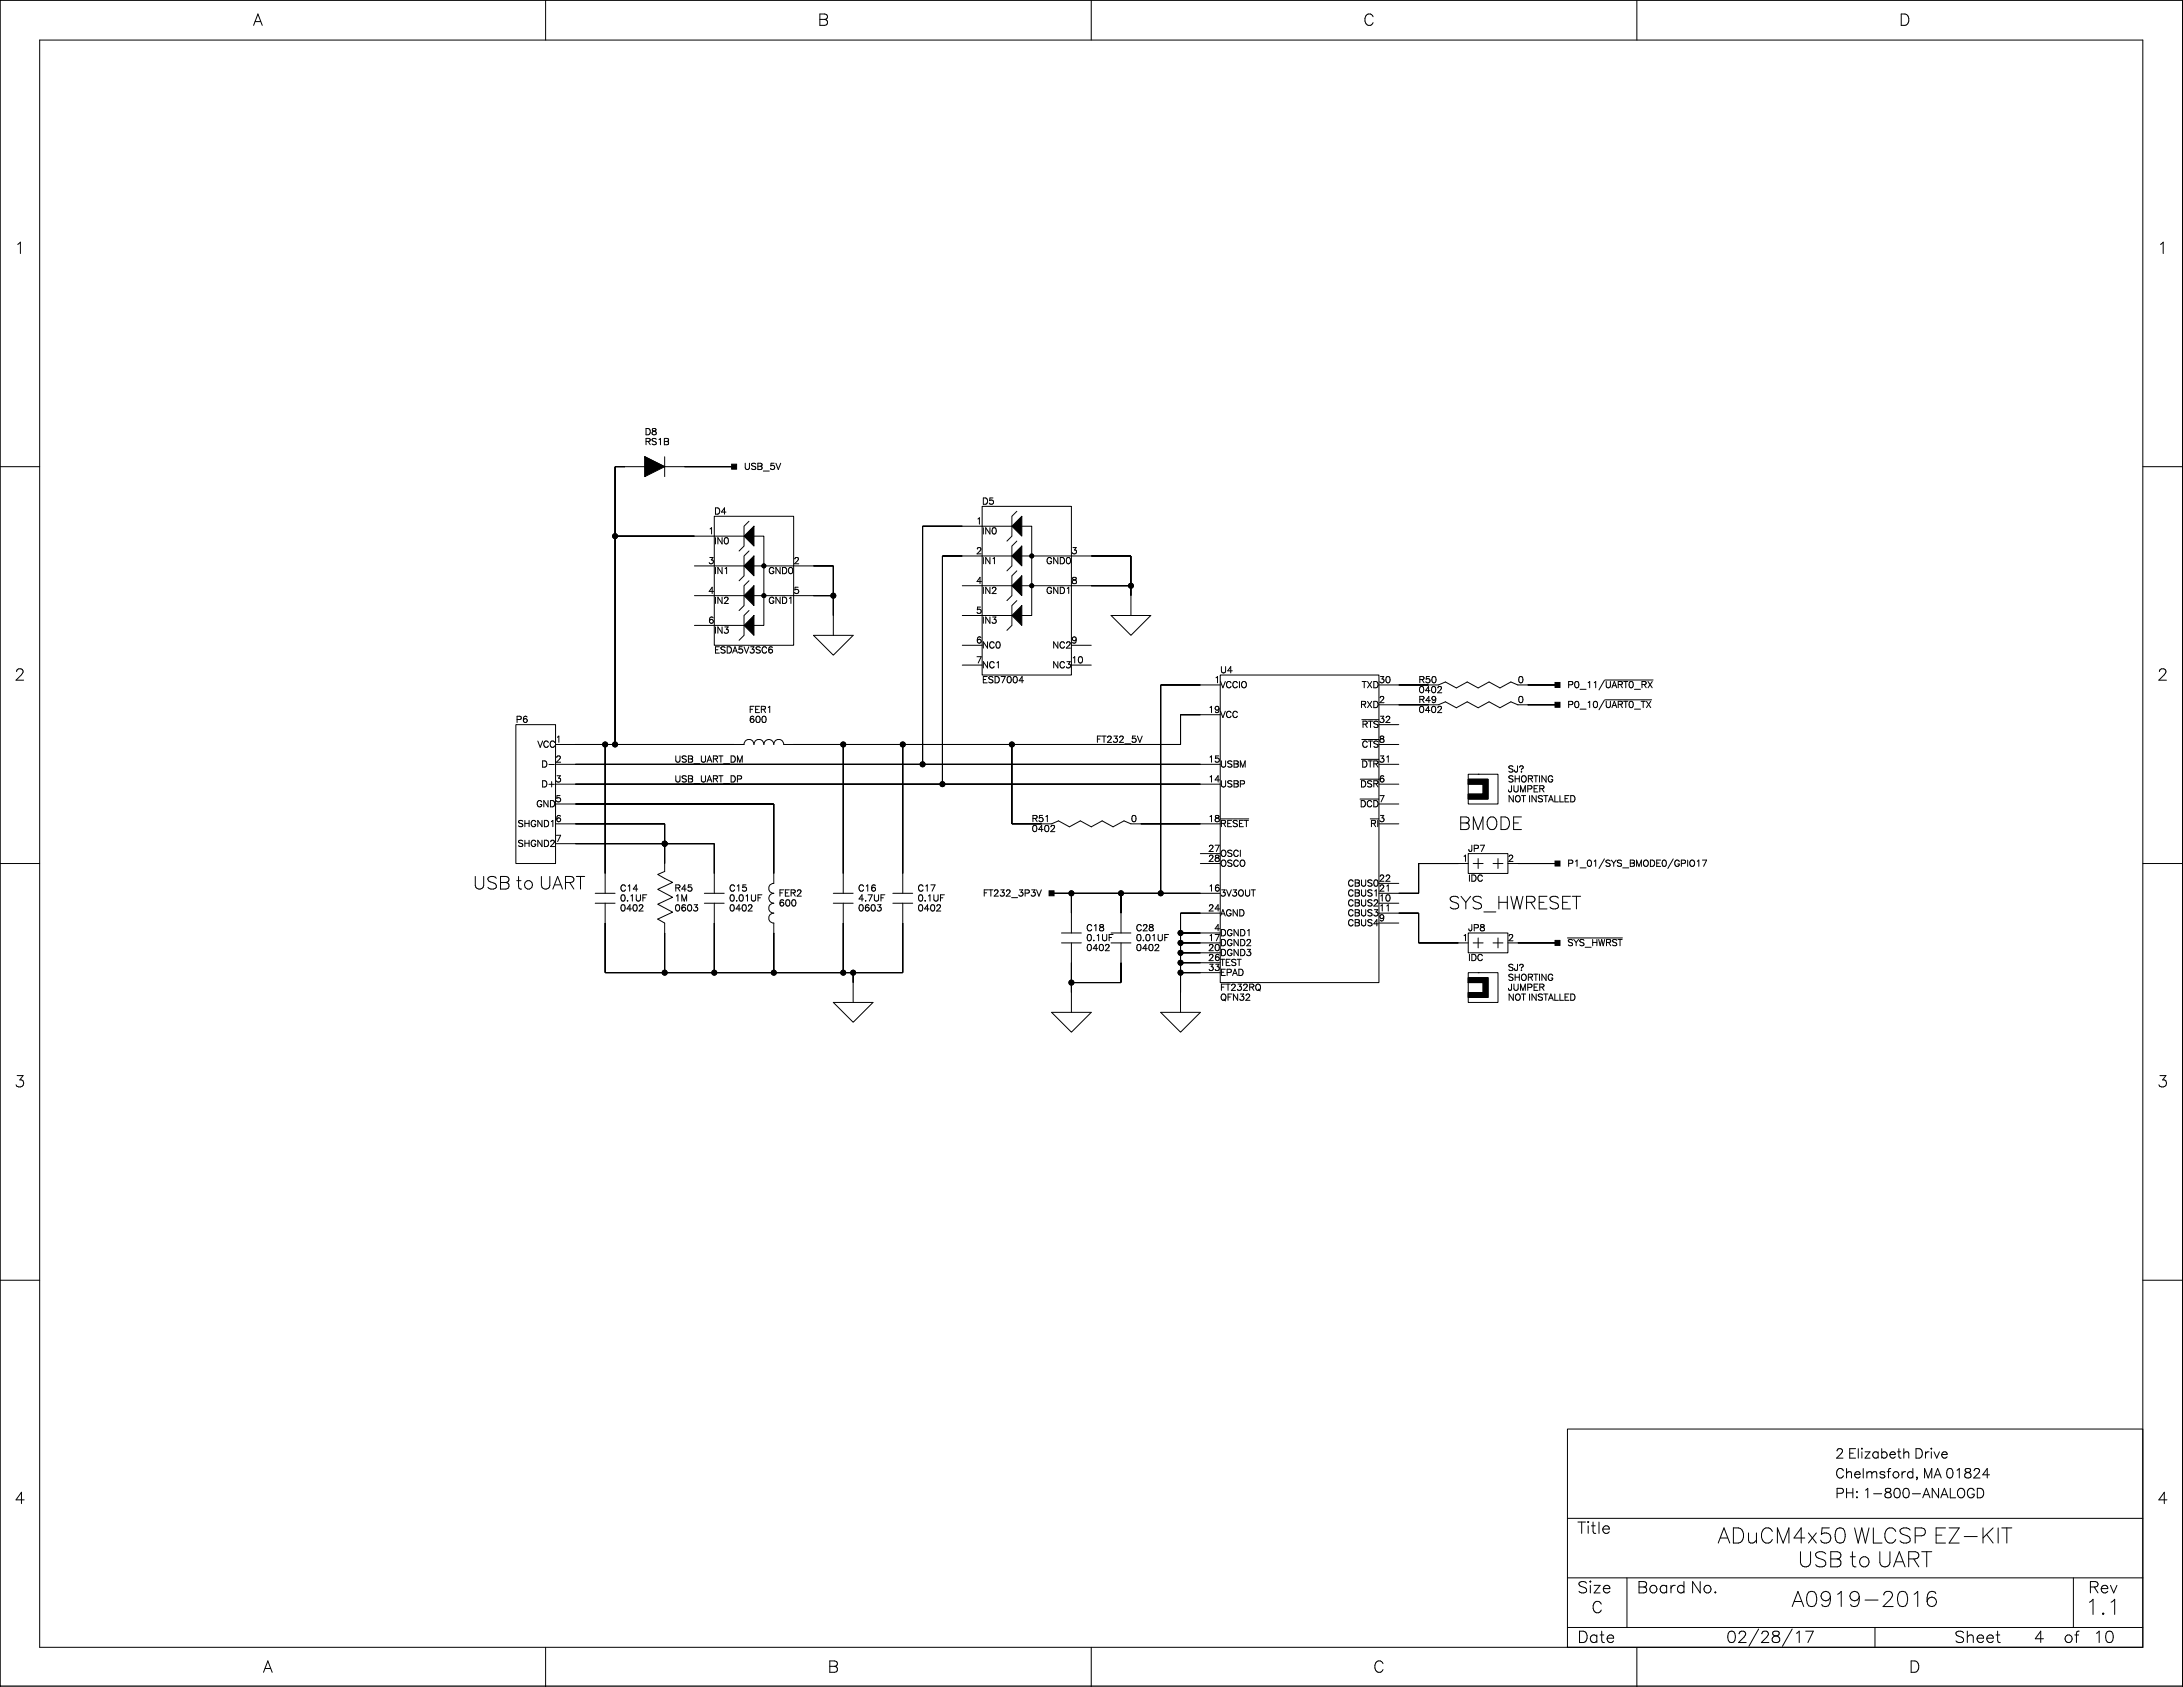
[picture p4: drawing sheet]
<svg xmlns="http://www.w3.org/2000/svg" width="559mm" height="432mm" viewBox="0 0 559 432" stroke-linecap="round" stroke-linejoin="round" font-family="sans-serif">
<defs><g id="words">
<g font-size="6">
<text x="439.6" y="393.9">ADu</text>
<text x="450.4" y="393.9">CM</text>
<text x="458.7" y="393.9">4</text>
<text x="462.4" y="393.9">x50 WLCSP EZ-KI</text>
<text x="512.2" y="393.9">T</text>
<text x="460.1" y="400">USB t</text>
<text x="475.5" y="400">o UART</text>
<text x="458.6" y="410.1">A091</text>
<text x="473" y="410.1">9-201</text>
<text x="492.6" y="410.1">6</text>
<text x="533.7" y="412.2">1</text>
<text x="537.4" y="412.2">.1</text>
</g>
<g font-size="4.9">
<text x="373.3" y="211.4">BM</text>
<text x="380.2" y="211.4">ODE</text>
<text x="121" y="226.7">USB t</text>
<text x="133.8" y="226.7">o UART</text>
<text x="370.8" y="231.7">SYS_H</text>
<text x="386.5" y="231.7">WRESET</text>
</g>
<g font-size="4.2">
<text x="64.8" y="5.7">A</text>
<text x="209.3" y="5.7">B</text>
<text x="349" y="5.7">C</text>
<text x="486.1" y="5.7">D</text>
<text x="3.7" y="64.1">1</text>
<text x="552.2" y="64.1">1</text>
<text x="3.7" y="173.3">2</text>
<text x="552.2" y="173.3">2</text>
<text x="3.7" y="277.5">3</text>
<text x="552.2" y="277.5">3</text>
<text x="3.7" y="384.1">4</text>
<text x="552.2" y="384.1">4</text>
<text x="403.8" y="391.7">T</text>
<text x="408.8" y="391.7">l</text>
<text x="409.9" y="391.7">e</text>
<text x="403.8" y="407">Size</text>
<text x="419" y="407">Board</text>
<text x="432.7" y="407">N</text>
<text x="435.8" y="407">o.</text>
<text x="534.5" y="407">Rev</text>
<text x="407.4" y="412">C</text>
<text x="403.8" y="419.7">Dat</text>
<text x="411" y="419.7">e</text>
<text x="441.9" y="419.7">02/28/1</text>
<text x="461.8" y="419.7">7</text>
<text x="500.3" y="419.7">Sheet</text>
<text x="520.6" y="419.7">4</text>
<text x="528.2" y="419.7">of</text>
<text x="535.8" y="419.7">1</text>
<text x="538.6" y="419.7">0</text>
<text x="67.3" y="427.3">A</text>
<text x="211.9" y="427.3">B</text>
<text x="351.5" y="427.3">C</text>
<text x="488.7" y="427.3">D</text>
</g>
<g font-size="3.5">
<text x="469.8" y="372.6">2 El</text>
<text x="469.8" y="377.6">Chel</text>
<text x="476.1" y="372.6">izabeth Drive</text>
<text x="477.4" y="377.6">msford</text>
<text x="490.1" y="377.6">, M</text>
<text x="495" y="377.6">A 01</text>
<text x="502.6" y="377.6">824</text>
<text x="469.8" y="382.7">PH</text>
<text x="474.8" y="382.7">: 1</text>
<text x="479.1" y="382.7">-800-AN</text>
<text x="496.7" y="382.7">ALOGD</text>
</g>
<g font-size="2.5">
<text x="165.1" y="110.8">D8</text>
<text x="165.1" y="113.3">RS1B</text>
<text x="190.5" y="119.6">USB_5V</text>
<text x="182.8" y="131.1">D4</text>
<text x="251.4" y="128.5">D5</text>
<text x="181.3" y="136.1">1</text>
<text x="249.9" y="133.6">1</text>
<text x="251.4" y="136.1">I</text>
<text x="252" y="136.1">N0</text>
<text x="181.3" y="143.8">3</text>
<text x="182.8" y="138.7">I</text>
<text x="183.5" y="138.7">N0</text>
<text x="203.2" y="143.8">2</text>
<text x="249.9" y="141.2">2</text>
<text x="251.4" y="143.8">I</text>
<text x="252" y="143.8">N1</text>
<text x="267.8" y="143.8">GND0</text>
<text x="274.3" y="141.2">3</text>
<text x="182.8" y="146.3">I</text>
<text x="183.5" y="146.3">N1</text>
<text x="196.7" y="146.3">GND0</text>
<text x="249.9" y="148.8">4</text>
<text x="274.3" y="148.8">8</text>
<text x="181.3" y="151.4">4</text>
<text x="182.8" y="153.9">I</text>
<text x="183.5" y="153.9">N2</text>
<text x="196.7" y="153.9">GND1</text>
<text x="203.2" y="151.4">5</text>
<text x="251.4" y="151.4">I</text>
<text x="252" y="151.4">N2</text>
<text x="267.8" y="151.4">GND1</text>
<text x="181.3" y="159">6</text>
<text x="182.8" y="161.5">I</text>
<text x="183.5" y="161.5">N3</text>
<text x="249.9" y="156.5">5</text>
<text x="251.4" y="159">I</text>
<text x="252" y="159">N3</text>
<text x="182.8" y="166.6">ESDA5V3SC6</text>
<text x="249.9" y="164.1">6</text>
<text x="251.4" y="165.4">NC0</text>
<text x="269.4" y="165.4">NC2</text>
<text x="274.3" y="164.1">9</text>
<text x="249.9" y="169.2">7</text>
<text x="251.4" y="170.4">NC1</text>
<text x="269.4" y="170.4">NC3</text>
<text x="274.3" y="169.2">10</text>
<text x="312.3" y="171.7">U4</text>
<text x="251.4" y="174.2">ESD7004</text>
<text x="310.8" y="174.2">1</text>
<text x="312.3" y="175.5">VCCIO</text>
<text x="348.6" y="175.5">TXD</text>
<text x="353" y="174.2">30</text>
<text x="353" y="179.3">2</text>
<text x="363.1" y="179.3">R49</text>
<text x="363.1" y="176.8">0402</text>
<text x="363.1" y="174.2">R50</text>
<text x="388.5" y="179.3">0</text>
<text x="388.5" y="174.2">0</text>
<text x="401.2" y="175.5">P0_11/UART0_RX</text>
<text x="132" y="184.4">P6</text>
<text x="191.7" y="181.9">FER1</text>
<text x="191.7" y="184.4">600</text>
<text x="309.3" y="181.9">19</text>
<text x="312.3" y="183.1">VCC</text>
<text x="348.2" y="180.6">RXD</text>
<text x="348.6" y="185.7">RTS</text>
<text x="353" y="184.4">32</text>
<text x="363.1" y="181.9">0402</text>
<text x="401.2" y="180.6">P0_10/UART0_TX</text>
<text x="137.6" y="190.7">VCC</text>
<text x="142.2" y="189.5">1</text>
<text x="280.6" y="189.5">FT232_5V</text>
<text x="348.6" y="190.7">CTS</text>
<text x="353" y="189.5">8</text>
<text x="138.6" y="195.8">D-</text>
<text x="142.2" y="194.6">2</text>
<text x="172.7" y="194.6">USB_UART_DM</text>
<text x="309.3" y="194.6">15</text>
<text x="312.3" y="195.8">USBM</text>
<text x="348.5" y="195.8">DTR</text>
<text x="353" y="194.6">31</text>
<text x="386" y="197.1">SJ?</text>
<text x="138.6" y="200.9">D+</text>
<text x="142.2" y="199.6">3</text>
<text x="172.7" y="199.6">USB_UART_DP</text>
<text x="309.3" y="199.6">14</text>
<text x="312.3" y="200.9">USBP</text>
<text x="348.2" y="200.9">DSR</text>
<text x="353" y="199.6">6</text>
<text x="386" y="202.2">JUMPER</text>
<text x="386" y="199.6">SHORTING</text>
<text x="137.3" y="206">GND</text>
<text x="142.2" y="204.7">5</text>
<text x="142.2" y="209.8">6</text>
<text x="264.1" y="209.8">R51</text>
<text x="289.5" y="209.8">0</text>
<text x="309.3" y="209.8">18</text>
<text x="348.1" y="206">DCD</text>
<text x="353" y="209.8">3</text>
<text x="353" y="204.7">7</text>
<text x="386" y="204.7">NOT INSTALLED</text>
<text x="132.5" y="211.1">SHGND1</text>
<text x="142.2" y="214.9">7</text>
<text x="264.1" y="212.3">0402</text>
<text x="312.3" y="211.1">RESET</text>
<text x="350.7" y="211.1">RI</text>
<text x="132.5" y="216.1">SHGND2</text>
<text x="309.3" y="220">28</text>
<text x="309.3" y="217.4">27</text>
<text x="312.3" y="218.7">OSCI</text>
<text x="312.3" y="221.2">OSCO</text>
<text x="374.3" y="220">1</text>
<text x="375.8" y="217.4">JP7</text>
<text x="386" y="220">2</text>
<text x="401.2" y="221.2">P1_01/SYS_BMODE0/GPIO17</text>
<text x="158.7" y="227.6">C14</text>
<text x="172.7" y="227.6">R45</text>
<text x="186.6" y="227.6">C15</text>
<text x="219.7" y="227.6">C16</text>
<text x="234.9" y="227.6">C17</text>
<text x="309.3" y="227.6">16</text>
<text x="345" y="226.3">CBUS0</text>
<text x="353" y="227.6">21</text>
<text x="353" y="225">22</text>
<text x="375.8" y="225">IDC</text>
<text x="158.7" y="232.6">0402</text>
<text x="158.7" y="230.1">0.1UF</text>
<text x="172.7" y="232.6">0603</text>
<text x="172.7" y="230.1">1M</text>
<text x="186.6" y="232.6">0402</text>
<text x="186.6" y="230.1">0.01UF</text>
<text x="199.3" y="228.8">FER2</text>
<text x="199.3" y="231.4">600</text>
<text x="219.7" y="232.6">0603</text>
<text x="219.7" y="230.1">4.7UF</text>
<text x="234.9" y="232.6">0402</text>
<text x="234.9" y="230.1">0.1UF</text>
<text x="251.6" y="228.8">FT232_3P3V</text>
<text x="309.3" y="232.6">24</text>
<text x="312.3" y="228.8">3V3OUT</text>
<text x="312.3" y="233.9">AGND</text>
<text x="345" y="228.8">CBUS1</text>
<text x="345" y="231.4">CBUS2</text>
<text x="345" y="233.9">CBUS3</text>
<text x="353" y="232.6">11</text>
<text x="353" y="230.1">10</text>
<text x="278.1" y="237.7">C18</text>
<text x="290.8" y="237.7">C28</text>
<text x="310.8" y="237.7">4</text>
<text x="312.3" y="239">DGND1</text>
<text x="345" y="236.5">CBUS4</text>
<text x="353" y="235.2">9</text>
<text x="375.8" y="237.7">JP8</text>
<text x="278.1" y="242.8">0402</text>
<text x="278.1" y="240.3">0.1UF</text>
<text x="290.8" y="240.3">0.01UF</text>
<text x="290.8" y="242.8">0402</text>
<text x="309.3" y="245.3">26</text>
<text x="309.3" y="242.8">20</text>
<text x="309.3" y="240.3">17</text>
<text x="312.3" y="241.5">DGND2</text>
<text x="312.3" y="244.1">DGND3</text>
<text x="374.3" y="240.3">1</text>
<text x="375.8" y="245.3">IDC</text>
<text x="386" y="240.3">2</text>
<text x="401.2" y="241.5">SYS_HWRST</text>
<text x="309.3" y="247.9">33</text>
<text x="312.3" y="246.6">TEST</text>
<text x="312.3" y="249.2">EPAD</text>
<text x="386" y="250.4">SHORTING</text>
<text x="386" y="247.9">SJ?</text>
<text x="312.3" y="253">FT232RQ</text>
<text x="312.3" y="255.5">QFN32</text>
<text x="386" y="253">JUMPER</text>
<text x="386" y="255.5">NOT INSTALLED</text>
</g>
</g></defs>
<g fill="none" stroke="#000" stroke-width=".26">
<path d="M558.7 -.1v431.6h-558.7v-431.5M0 .1h558.7v431.7h-558.7zM10.2 10.3h538.3v411.3h-538.3zM139.7 .1v10.2M279.3 .1v10.2M419 .1v10.2M0 119.5h10.2M165.1 119.5h-7.7v71.1M165.6 119.5h22.3M170.1 116.9v5.1M170.1 119.5l-5-2.6v5.1M548.5 119.5h10.2"/>
<path d="M157.4 137.2h33.1M182.8 132.1h20.4v33.1h-20.4zM191.7 133.4l-1.2 1.3v5.1l-1.3 1.2M193 137.2h2.5v7.6h17.8v17.8M251.4 129.6h22.9v43.2h-22.9zM259 134.7h-22.8v60.9M260.3 130.9l-1.3 1.2v5.1l-1.2 1.3M260.3 138.5l-1.3 1.3v5l-1.2 1.3M261.6 134.7h2.5v7.6h25.4v15.2M177.8 144.8h12.7M177.8 152.5h12.7M191.7 141l-1.2 1.3v5.1l-1.3 1.3"/>
<path d="M191.7 148.7l-1.2 1.2v5.1l-1.3 1.3M191.7 156.3l-1.2 1.2v5.1l-1.3 1.3M193 144.8h2.5v7.7h17.8M193 152.5h2.5v7.6h-2.5M246.3 157.5h12.7M246.3 149.9h12.7M259 142.3h-17.8v58.4M260.3 146.1l-1.3 1.3v5.1l-1.2 1.2M260.3 153.7l-1.3 1.3v5.1l-1.2 1.3M261.6 142.3h2.5v7.6h25.4M261.6 149.9h2.5v7.6h-2.5M284.4 157.5h10.2l-5.1 5.1z"/>
<path d="M177.8 160.1h12.7M208.2 162.6h10.2l-5.1 5.1zM246.3 165.2h5.1M246.3 170.2h5.1M274.3 165.2h5M274.3 170.2h5M312.3 172.8h40.7v78.7h-40.7zM312.3 175.3h-15.2v53.3M353 175.3h12.7M370 179.6l2.8 1.6 2.8-1.6 2.8 1.6 2.8-1.6 2.8 1.6 2.8-1.6 1.7 .8h10.2M370 174.6l2.8 1.5 2.8-1.5 2.8 1.5 2.8-1.5 2.8 1.5 2.8-1.5 1.7 .7h10.2M410.8 174h12.4"/>
<path d="M410.8 179.1h12M132.1 185.5h10.1v35.5h-10.1zM140.5 195.7h1.4M142.2 195.6h170.1M154.9 190.6v38M215.9 190.6v38M231.1 190.6v38M259 190.6v20.3h7.6M312.3 182.9h-10.1v7.7h-101.6a1.27 1.27 0 0 0-1.3-1.3 1.27 1.27 0 0 0-1.2 1.3 1.27 1.27 0 0 0-1.3-1.3 1.27 1.27 0 0 0-1.3 1.3 1.27 1.27 0 0 0-1.2-1.3 1.27 1.27 0 0 0-1.3 1.3 1.27 1.27 0 0 0-1.3-1.3 1.27 1.27 0 0 0-1.2 1.3h-48.3M348.2 199.4h4.8M348.5 194.4h4.5M348.6 184.2h4.4"/>
<path d="M348.6 189.3h4.4M353 180.4h12.7M353 195.6h5.1M353 190.6h5.1M353 185.5h5.1M375.8 198.2h7.7v7.6h-7.7zM375.8 199.4h5.1v5.1h-5.1v-1.2h3.8v-2.6h-3.8zM378.4 198.2h.1M142.2 210.9h27.9v12.2l-1.7 .7 3.8 2.1-3.8 1.7 3.8 2.1-3.8 1.7 3.8 2.1-3.8 1.7 1.7 1.1v12.7M142.2 205.8h55.9v20.3a1.27 1.27 0 0 0-1.3 1.3 1.27 1.27 0 0 0 1.3 1.2 1.27 1.27 0 0 0-1.3 1.3 1.27 1.27 0 0 0 1.3 1.3 1.27 1.27 0 0 0-1.3 1.3 1.27 1.27 0 0 0 1.3 1.2 1.27 1.27 0 0 0-1.3 1.3 1.27 1.27 0 0 0 1.3 1.3v12.7M142.2 215.9h40.6v12.7M142.2 200.7h170.1"/>
<path d="M170.1 215.9h.1M271 210.1l2.7 1.5 2.8-1.5 2.8 1.5 2.8-1.5 2.8 1.5 2.8-1.5 1.8 .8h22.8M307.3 218.5h5M312.3 209.6h7.4M348.1 204.5h4.9M353 210.9h5.1M353 200.7h5.1M353 205.8h5.1M375.8 218.5h10.2v5.1h-10.2zM378.4 219.8v2.5M383.5 219.8v2.5M0 221h10.2"/>
<path d="M152.4 228.6h5M152.4 231.2h5M154.9 231.2v17.8h76.2v-17.8M180.3 228.6h5.1M180.3 231.2h5.1M182.8 231.2v17.8M213.3 228.6h5.1M213.3 231.2h5.1M215.9 231.2v17.8M228.5 228.6h5.1M228.5 231.2h5.1M269.2 228.6h43.1"/>
<path d="M271.7 238.8h5.1M274.3 228.6v10.2M284.4 238.8h5.1M287 228.6v10.2M302.2 238.8h10.1M307.3 221h5M312.3 233.7h-10.1v25.4M353 231.2h5.1M353 233.7h10.1v7.6h12.7M353 226.1h5.1M353 236.3h5.1M375.8 238.8h10.2v5.1h-10.2z"/>
<path d="M375.8 221h-12.7v7.6h-10.1M377.1 221h2.5M382.2 221h2.5M386 221h12.7M548.5 221h10.2M213.3 256.6h10.2l-5.1 5.1zM218.4 249v7.6M269.2 259.1h10.1l-5 5.1zM271.7 241.3h5.1M274.3 241.3v17.8M284.4 241.3h5.1M287 241.3v10.2h-12.7"/>
<path d="M297.1 259.1h10.2l-5.1 5.1zM302.2 241.3h10.1M302.2 243.9h10.1M302.2 246.4h10.1M302.2 249h10.1M375.8 249h7.7v7.6h-7.7zM375.8 250.2h5.1v5.1h-5.1v-1.3h3.8v-2.5h-3.8zM377.1 241.3h2.5M378.4 249h.1M378.4 240.1v2.5M382.2 241.3h2.5M383.5 240.1v2.5"/>
<path d="M386 241.3h12.7M401.2 240.1h14.1M0 327.7h10.2M548.5 327.7h10.2M401.2 365.8h147.3v55.8h-147.3zM401.2 388.6h147.3M407.4 390.5h.9M401.2 403.9h147.3M401.2 416.6h147.3M416.5 403.9v12.7M450.2 417l-2.5 4.4M458.8 417l-2.5 4.4"/>
<path d="M480 416.6v5M530.7 403.9v12.7M139.7 421.6v10.2M279.3 421.6v10.2M419 421.6v10.2"/>
<circle cx="157.4" cy="137.2" r=".63"/>
<circle cx="195.5" cy="144.8" r=".51"/>
<circle cx="195.5" cy="152.5" r=".51"/>
<circle cx="213.3" cy="152.5" r=".63"/>
<circle cx="264.1" cy="142.3" r=".51"/>
<circle cx="264.1" cy="149.9" r=".51"/>
<circle cx="289.5" cy="149.9" r=".63"/>
<circle cx="154.9" cy="190.6" r=".63"/>
<circle cx="157.4" cy="190.6" r=".63"/>
<circle cx="215.9" cy="190.6" r=".63"/>
<circle cx="231.1" cy="190.6" r=".63"/>
<circle cx="236.2" cy="195.6" r=".63"/>
<circle cx="259" cy="190.6" r=".63"/>
<circle cx="170.1" cy="215.9" r=".63"/>
<circle cx="241.2" cy="200.7" r=".63"/>
<circle cx="274.3" cy="228.6" r=".63"/>
<circle cx="287" cy="228.6" r=".63"/>
<circle cx="297.1" cy="228.6" r=".63"/>
<circle cx="302.2" cy="238.8" r=".63"/>
<circle cx="170.1" cy="249" r=".63"/>
<circle cx="182.8" cy="249" r=".63"/>
<circle cx="198.1" cy="249" r=".63"/>
<circle cx="215.9" cy="249" r=".63"/>
<circle cx="218.4" cy="249" r=".63"/>
<circle cx="274.3" cy="251.5" r=".63"/>
<circle cx="302.2" cy="241.3" r=".63"/>
<circle cx="302.2" cy="246.4" r=".63"/>
<circle cx="302.2" cy="243.9" r=".63"/>
<circle cx="302.2" cy="249" r=".63"/>
</g>
<g fill="#000" stroke="#000" stroke-width=".26">
<path d="M157.4 119.5v17.7z" fill-rule="evenodd"/>
<path d="M157.4 119.5h2.6z" fill-rule="evenodd"/>
<path d="M165.1 116.9l5 2.6-5 2.5z" fill-rule="evenodd"/>
<path d="M175.2 119.5h12.7z" fill-rule="evenodd"/>
<path d="M157.4 137.2v53.4z" fill-rule="evenodd"/>
<path d="M157.4 137.2h20.4z" fill-rule="evenodd"/>
<path d="M187.3 118.8h1.3v1.3h-1.3z" fill-rule="evenodd"/>
<path d="M193 134.7v5.1l-2.5-2.6z" fill-rule="evenodd"/>
<path d="M236.2 134.7v60.9z" fill-rule="evenodd"/>
<path d="M236.2 134.7h10.1z" fill-rule="evenodd"/>
<path d="M259 134.7l2.6-2.6v5.1z" fill-rule="evenodd"/>
<path d="M259 142.3l2.6-2.5v5z" fill-rule="evenodd"/>
<path d="M190.5 144.8l2.5-2.5v5.1z" fill-rule="evenodd"/>
<path d="M193 149.9v5.1l-2.5-2.5z" fill-rule="evenodd"/>
<path d="M190.5 160.1l2.5-2.6v5.1z" fill-rule="evenodd"/>
<path d="M208.2 144.8h5.1z" fill-rule="evenodd"/>
<path d="M213.3 144.8v7.7z" fill-rule="evenodd"/>
<path d="M208.2 152.5h5.1z" fill-rule="evenodd"/>
<path d="M213.3 152.5v5z" fill-rule="evenodd"/>
<path d="M241.2 142.3v58.4z" fill-rule="evenodd"/>
<path d="M241.2 142.3h5.1z" fill-rule="evenodd"/>
<path d="M259 149.9l2.6-2.5v5.1z" fill-rule="evenodd"/>
<path d="M259 157.5l2.6-2.5v5.1z" fill-rule="evenodd"/>
<path d="M289.5 149.9v2.6z" fill-rule="evenodd"/>
<path d="M279.3 149.9h10.2z" fill-rule="evenodd"/>
<path d="M289.5 142.3v7.6z" fill-rule="evenodd"/>
<path d="M279.3 142.3h10.2z" fill-rule="evenodd"/>
<path d="M297.1 175.3v53.3z" fill-rule="evenodd"/>
<path d="M297.1 175.3h10.2z" fill-rule="evenodd"/>
<path d="M358.1 175.3h7.6z" fill-rule="evenodd"/>
<path d="M398.1 174.7h1.2v1.3h-1.2z" fill-rule="evenodd"/>
<path d="M391.1 175.3h7.6z" fill-rule="evenodd"/>
<path d="M147.3 190.6h7.6z" fill-rule="evenodd"/>
<path d="M154.9 190.6v33z" fill-rule="evenodd"/>
<path d="M154.9 190.6h2.5z" fill-rule="evenodd"/>
<path d="M157.4 190.6h30.5z" fill-rule="evenodd"/>
<path d="M203.2 190.6h12.7z" fill-rule="evenodd"/>
<path d="M215.9 190.6v33z" fill-rule="evenodd"/>
<path d="M231.1 190.6v33z" fill-rule="evenodd"/>
<path d="M215.9 190.6h15.2z" fill-rule="evenodd"/>
<path d="M147.3 195.6h88.9z" fill-rule="evenodd"/>
<path d="M259 190.6v20.3z" fill-rule="evenodd"/>
<path d="M231.1 190.6h27.9z" fill-rule="evenodd"/>
<path d="M302.2 182.9v7.7z" fill-rule="evenodd"/>
<path d="M259 190.6h43.2z" fill-rule="evenodd"/>
<path d="M236.2 195.6h71.1z" fill-rule="evenodd"/>
<path d="M302.2 182.9h5.1z" fill-rule="evenodd"/>
<path d="M358.1 180.4h7.6z" fill-rule="evenodd"/>
<path d="M398.1 179.8h1.2v1.2h-1.2z" fill-rule="evenodd"/>
<path d="M391.1 180.4h7.6z" fill-rule="evenodd"/>
<path d="M147.3 210.9h22.8z" fill-rule="evenodd"/>
<path d="M170.1 210.9v5z" fill-rule="evenodd"/>
<path d="M147.3 215.9h22.8z" fill-rule="evenodd"/>
<path d="M170.1 215.9v5.1z" fill-rule="evenodd"/>
<path d="M182.8 215.9v7.7z" fill-rule="evenodd"/>
<path d="M170.1 215.9h12.7z" fill-rule="evenodd"/>
<path d="M147.3 205.8h50.8z" fill-rule="evenodd"/>
<path d="M198.1 205.8v17.8z" fill-rule="evenodd"/>
<path d="M147.3 200.7h93.9z" fill-rule="evenodd"/>
<path d="M259 210.9h7.6z" fill-rule="evenodd"/>
<path d="M241.2 200.7h66.1z" fill-rule="evenodd"/>
<path d="M292 210.9h15.3z" fill-rule="evenodd"/>
<path d="M375.8 199.4h5.1v5.1h-5.1v-1.2h3.8v-2.6h-3.8z" fill-rule="evenodd"/>
<path d="M154.9 236.3v12.7z" fill-rule="evenodd"/>
<path d="M170.1 238.8v10.2z" fill-rule="evenodd"/>
<path d="M182.8 236.3v12.7z" fill-rule="evenodd"/>
<path d="M198.1 238.8v10.2z" fill-rule="evenodd"/>
<path d="M215.9 236.3v12.7z" fill-rule="evenodd"/>
<path d="M231.1 236.3v12.7z" fill-rule="evenodd"/>
<path d="M268.5 228h1.3v1.3h-1.3z" fill-rule="evenodd"/>
<path d="M274.3 228.6v5.1z" fill-rule="evenodd"/>
<path d="M269.2 228.6h5.1z" fill-rule="evenodd"/>
<path d="M287 228.6v5.1z" fill-rule="evenodd"/>
<path d="M274.3 228.6h12.7z" fill-rule="evenodd"/>
<path d="M287 228.6h10.1z" fill-rule="evenodd"/>
<path d="M302.2 238.8v2.5z" fill-rule="evenodd"/>
<path d="M302.2 233.7v5.1z" fill-rule="evenodd"/>
<path d="M302.2 233.7h5.1z" fill-rule="evenodd"/>
<path d="M302.2 238.8h5.1z" fill-rule="evenodd"/>
<path d="M297.1 228.6h10.2z" fill-rule="evenodd"/>
<path d="M363.1 221v7.6z" fill-rule="evenodd"/>
<path d="M358.1 228.6h5z" fill-rule="evenodd"/>
<path d="M363.1 233.7v7.6z" fill-rule="evenodd"/>
<path d="M358.1 233.7h5z" fill-rule="evenodd"/>
<path d="M363.1 221h10.2z" fill-rule="evenodd"/>
<path d="M398.1 220.4h1.2v1.3h-1.2z" fill-rule="evenodd"/>
<path d="M388.5 221h10.2z" fill-rule="evenodd"/>
<path d="M154.9 249h15.2z" fill-rule="evenodd"/>
<path d="M170.1 249h12.7z" fill-rule="evenodd"/>
<path d="M182.8 249h15.3z" fill-rule="evenodd"/>
<path d="M198.1 249h17.8z" fill-rule="evenodd"/>
<path d="M215.9 249h2.5z" fill-rule="evenodd"/>
<path d="M218.4 249v2.5z" fill-rule="evenodd"/>
<path d="M218.4 249h12.7z" fill-rule="evenodd"/>
<path d="M274.3 251.5v2.5z" fill-rule="evenodd"/>
<path d="M274.3 246.4v5.1z" fill-rule="evenodd"/>
<path d="M274.3 251.5h12.7z" fill-rule="evenodd"/>
<path d="M287 246.4v5.1z" fill-rule="evenodd"/>
<path d="M302.2 249v5z" fill-rule="evenodd"/>
<path d="M302.2 246.4v2.6z" fill-rule="evenodd"/>
<path d="M302.2 243.9v2.5z" fill-rule="evenodd"/>
<path d="M302.2 241.3v2.6z" fill-rule="evenodd"/>
<path d="M302.2 243.9h5.1z" fill-rule="evenodd"/>
<path d="M302.2 246.4h5.1z" fill-rule="evenodd"/>
<path d="M302.2 249h5.1z" fill-rule="evenodd"/>
<path d="M302.2 241.3h5.1z" fill-rule="evenodd"/>
<path d="M363.1 241.3h10.2z" fill-rule="evenodd"/>
<path d="M375.8 250.2h5.1v5.1h-5.1v-1.3h3.8v-2.5h-3.8z" fill-rule="evenodd"/>
<path d="M398.1 240.7h1.2v1.3h-1.2z" fill-rule="evenodd"/>
<path d="M388.5 241.3h10.2z" fill-rule="evenodd"/>
<circle cx="157.4" cy="137.2" r=".63"/>
<circle cx="195.5" cy="144.8" r=".51"/>
<circle cx="195.5" cy="152.5" r=".51"/>
<circle cx="213.3" cy="152.5" r=".63"/>
<circle cx="264.1" cy="142.3" r=".51"/>
<circle cx="264.1" cy="149.9" r=".51"/>
<circle cx="289.5" cy="149.9" r=".63"/>
<circle cx="154.9" cy="190.6" r=".63"/>
<circle cx="157.4" cy="190.6" r=".63"/>
<circle cx="215.9" cy="190.6" r=".63"/>
<circle cx="231.1" cy="190.6" r=".63"/>
<circle cx="236.2" cy="195.6" r=".63"/>
<circle cx="259" cy="190.6" r=".63"/>
<circle cx="170.1" cy="215.9" r=".63"/>
<circle cx="241.2" cy="200.7" r=".63"/>
<circle cx="274.3" cy="228.6" r=".63"/>
<circle cx="287" cy="228.6" r=".63"/>
<circle cx="297.1" cy="228.6" r=".63"/>
<circle cx="302.2" cy="238.8" r=".63"/>
<circle cx="170.1" cy="249" r=".63"/>
<circle cx="182.8" cy="249" r=".63"/>
<circle cx="198.1" cy="249" r=".63"/>
<circle cx="215.9" cy="249" r=".63"/>
<circle cx="218.4" cy="249" r=".63"/>
<circle cx="274.3" cy="251.5" r=".63"/>
<circle cx="302.2" cy="241.3" r=".63"/>
<circle cx="302.2" cy="246.4" r=".63"/>
<circle cx="302.2" cy="243.9" r=".63"/>
<circle cx="302.2" cy="249" r=".63"/>
</g>
<use href="#words"/>
</svg>
